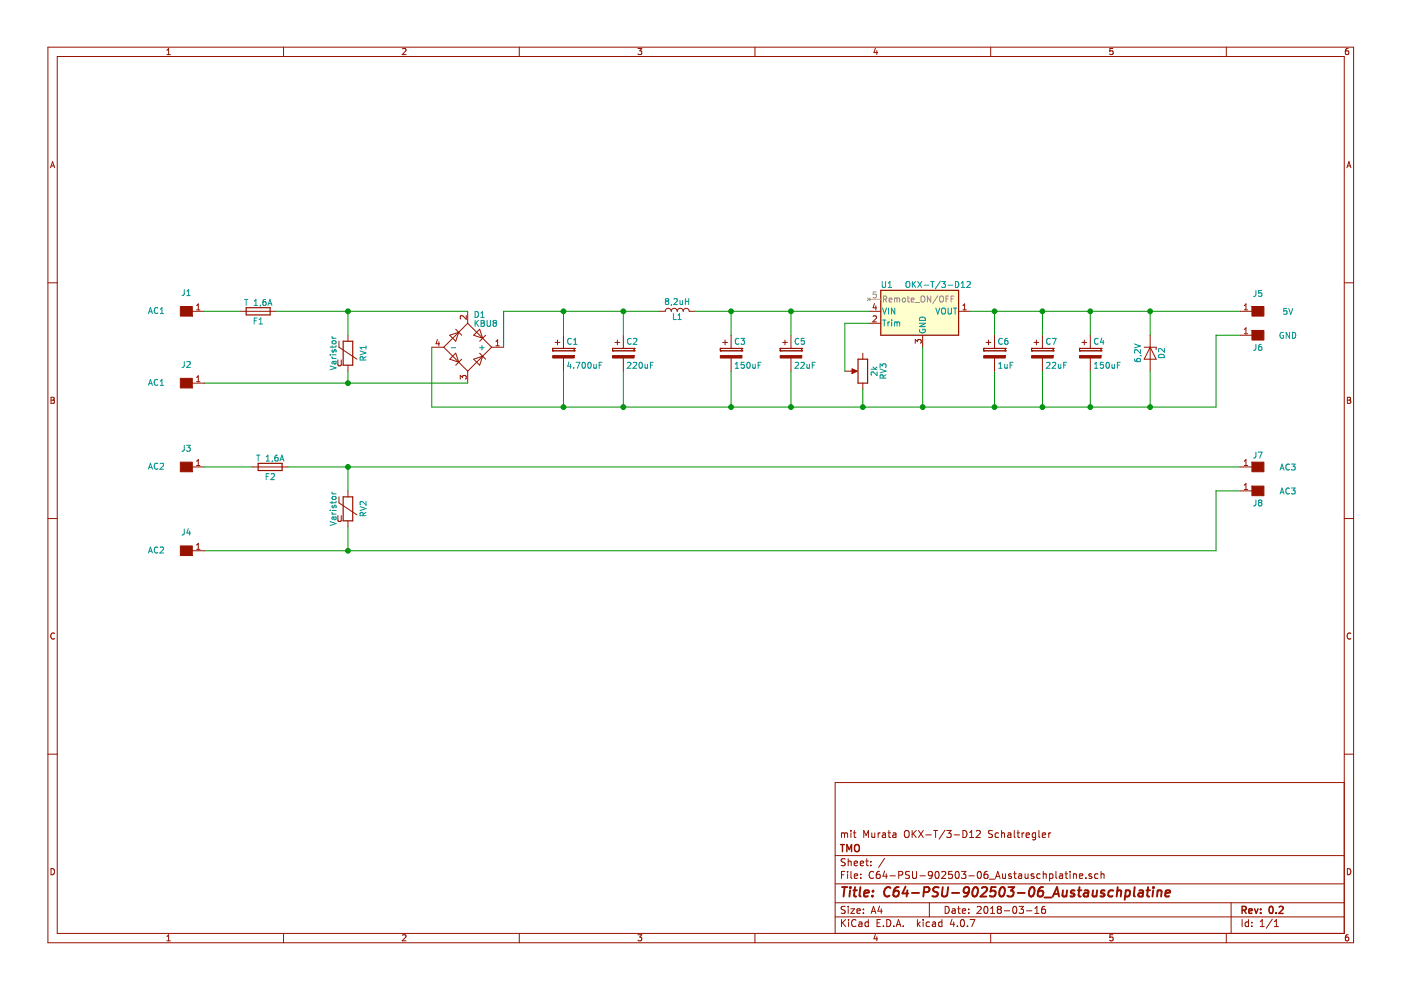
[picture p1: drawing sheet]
<svg xmlns="http://www.w3.org/2000/svg" width="297mm" height="210mm" viewBox="0 0 297 210" stroke-linecap="round" stroke-linejoin="round" font-family="sans-serif">
<g fill="none" stroke="#981200" stroke-width=".21">
<path d="M10.2 10h276.8v189.9h-276.8zM12.1 12h272.9v185.9h-272.9zM35.4 11.6h.7M35.4 10.6l.3-.3v1.3M60.1 10v2M85.3 10.4l.5-.1 .3 .3-.8 1h.8M110.1 10v2M135.3 10.3h.8l-.5 .5h.3l.2 .2-.1 .4-.2 .2-.5-.2M160.1 10v2M185.6 10.2l-.3 .9h.8M185.9 10.7v.9M210 10v2"/>
<path d="M235.9 10.3h-.6v.6l.6-.1 .1 .5-.2 .3-.5-.2M260 10v2M285.8 10.3h-.3l-.2 .3-.1 .7 .3 .3 .4-.2 .1-.4-.2-.2h-.3l-.3 .2M10.7 35.6l.4-1.3 .5 1.3M10.8 35.2h.7M285.6 35.6l.4-1.3 .4 1.3M285.7 35.2h.6M10.2 60h1.9M285 60h2M40.8 66h2.5M41.7 65.7h.7M41.7 64.8l.3-.4v1.3"/>
<path d="M50.9 66h7.6M71.6 76.3v1l.3 .3h.2l.3-.3v-1M71.9 72.3v1.3l3.8 2.6M73.8 71.1v1.2M73.8 77.4v1.3M91.5 73.6h2.6M92.7 72l-.2 .9h.7M93 72.5v.8M94.1 73.6l5.1 5.1M95.4 71.1l1.9-.7-.7 1.9zM95.4 76.2l1.2-1.3 .7 1.9zM96.6 69.8l1.3 1.3"/>
<path d="M97.9 76.2l-1.3 1.2M98.9 66.9v.8l-1-.8-.3 .2 .1 .5M99.2 68.5l5 5.1M99.2 68.5l-5.1 5.1M99.2 66v2.5M99.2 78.7v2.5M100.4 71.1l1.3-1.3 .6 1.9zM100.4 76.2l1.9-.7-.6 1.9zM101.7 74.9l1.3 1.3M103 71.1l-1.3 1.2M104.2 73.6l-5 5.1M104.2 73.6h2.6"/>
<path d="M105.2 73.3h.7M105.2 72.4l.3-.4v1.3M117.2 73.9h.1M117.2 74.4h.1M117.2 73.9v.5M117.2 74.4h4.6M117.2 73.9h4.6M117.7 72.6h1M118.2 72.1v1M119.5 71.1v2.8M119.5 75.9v2.8M121.8 74.4h.1"/>
<path d="M121.8 73.9h.1M121.8 73.9v.5M129.9 73.9h.1M129.9 74.4h.1M129.9 74.4h4.5M129.9 73.9h4.5M129.9 73.9v.5M130.4 72.6h1M130.9 72.1v1M132.2 71.1v2.8M132.2 75.9v2.8M134.4 74.4h.1"/>
<path d="M134.4 73.9h.1M134.4 73.9v.5M139.8 66h1.2a.63 .63 0 0 1 .7-.6 .63 .63 0 0 1 .6 .6 .63 .63 0 0 1 .6-.6 .63 .63 0 0 1 .7 .6 .63 .63 0 0 1 .6-.6 .63 .63 0 0 1 .7 .6 .63 .63 0 0 1 .6-.6 .63 .63 0 0 1 .6 .6h1.3M152.7 73.9h.1M152.7 74.4h.1M152.7 74.4h4.6M152.7 73.9h4.6M152.7 73.9v.5M153.2 72.6h1M153.7 72.1v1M155 71.1v2.8M155 75.9v2.8"/>
<path d="M157.3 74.4h.1M157.3 73.9h.1M157.3 73.9v.5M165.4 73.9h.1M165.4 74.4h.1M165.4 74.4h4.6M165.4 73.9h4.6M165.4 73.9v.5M165.9 72.6h1M166.4 72.1v1M167.7 71.1v2.8M167.7 75.9v2.8"/>
<path d="M170 74.4h.1M170 73.9h.1M170 73.9v.5M179.1 78.7h2.3M182.9 74.9v1.3M184.2 66h2.5M184.2 68.5h2.5M185.1 67.1l.5-.1 .2 .3-.8 .9h.8M185.4 64.4l-.3 .9h.8M185.7 64.8v.9M194.1 72.8v-.8l.4 .4 .1-.4h.6l.1 .2-.1 .6M195.6 71.1v2.5"/>
<path d="M203.2 66h2.6M204.2 65.7h.7M204.2 64.8l.3-.4v1.3M208.6 73.9h.1M208.6 74.4h.1M208.6 74.4h4.5M208.6 73.9h4.5M208.6 73.9v.5M209.1 72.6h1M209.6 72.1v1M210.9 71.1v2.8M210.9 75.9v2.8"/>
<path d="M213.1 74.4h.1M213.1 73.9h.1M213.1 73.9v.5M218.7 73.9h.1M218.7 74.4h.1M218.7 74.4h4.6M218.7 73.9h4.6M218.7 73.9v.5M219.2 72.6h1M219.7 72.1v1M221 71.1v2.8M221 75.9v2.8"/>
<path d="M223.3 74.4h.1M223.3 73.9h.1M223.3 73.9v.5M228.9 73.9h.1M228.9 74.4h.1M228.9 74.4h4.5M228.9 73.9h4.5M228.9 73.9v.5M229.4 72.6h1M229.9 72.1v1M231.2 71.1v2.8M231.2 75.9v2.8"/>
<path d="M233.4 74.4h.1M233.4 73.9h.1M233.4 73.9v.5M242.6 73.6h2.5v.5M243.9 71.1v7.6M243.9 73.6l1.2 2.6h-2.5zM262.9 66h2.5M262.9 71.1h2.5M263.8 65.7h.7M263.8 64.8l.4-.4v1.3M263.8 69.9l.4-.4v1.3M263.8 70.8h.7"/>
<path d="M10.8 84.2h.4l.3 .3-.3 .3 .4 .3-.3 .4h-.5zM10.8 84.8h.4M40.8 99h2.5M40.8 81.2h2.5M41.7 80l.3-.3v1.2M41.7 97.8l.3-.4v1.3M41.7 80.9h.7M41.7 98.7h.7M53.5 99h7.6M97.6 80.4v-.8l.5 .4 .1-.3h.5l.2 .1-.2 .6M182.9 81.2v1.3M262.9 99h2.5"/>
<path d="M263.8 98.7h.7M263.8 97.8l.4-.4v1.3M285.7 84.2h.4l.3 .3-.3 .3 .3 .3-.2 .4h-.5zM285.7 84.8h.4M10.2 109.9h1.9M40.8 116.8h2.5M41.7 115.6l.3-.4v1.3M41.7 116.5h.7M71.6 109.3v1l.3 .3h.2l.3-.3v-1M71.9 105.4v1.2l3.8 2.6M73.8 104.1v1.3M73.8 110.4v1.3"/>
<path d="M262.9 104.1h2.5M263.8 102.9l.4-.4v1.3M263.8 103.8h.7M285 109.9h2M11.6 134.3a.58 .58 0 0 0-.8 .5 .58 .58 0 0 0 .8 .6M286.4 134.3a.58 .58 0 0 0-.8 .5 .58 .58 0 0 0 .8 .6M10.2 159.9h1.9M285 159.9h2M178.4 176.6v1M178.4 176.7l.4-.1 .2 .2M179 176.8l.3-.2 .3 .1 .1 .9M179 176.8v.8"/>
<path d="M180.4 176.1v.1M180.4 176.6v1M180.9 176.6h.6M181.1 176.1v1.3l.4 .2M183.1 177.6v-1.5l.5 1 .5-1v1.5M184.8 176.6l.1 .9 .4 .1 .2-.2M185.5 176.6v1M186.2 176.6v1M186.6 176.6l-.4 .3M187.1 176.7h.6l.1 .9M187.8 176.9l-.8 .3 .3 .4 .5-.1M188.3 176.6h.5"/>
<path d="M188.5 176.1v1.3l.3 .2M189.3 176.7h.6l.1 .9M190 176.9l-.7 .3 .2 .4 .5-.1M192 176.2l.1-.1a.53 .53 0 0 1 .7 .5v.5a.51 .51 0 0 1-.8 .4 .99 .99 0 0 1 0-1.3zM193.4 176.1v1.5M193.6 176.7l.7 .9M194.3 176.1l-.9 .8M194.7 176.1l1.1 1.5M195.8 176.1l-1.1 1.5M196.3 177h1.2M198 176.1h.8M198.4 176.1v1.5"/>
<path d="M200.4 176l-1.3 1.9M200.7 176.1h1l-.5 .6 .4 .1v.6l-.2 .2-.7-.2M202.3 177h1.1M204.2 176.1a.76 .76 0 0 1 .8 .7 .76 .76 0 0 1-.8 .8zM205.6 177.6h.8M205.6 176.5l.4-.4v1.5M207 176.2l.6-.1 .3 .4-1 1.1h1M210.4 176.2l-.6-.1-.2 .3v.3l.7 .3v.4l-.2 .2-.5-.1M211.7 176.7l-.4-.1-.3 .3 .1 .5 .2 .2 .4-.1M212.4 176.7l.2-.1 .3 .1 .1 .9M212.4 176.1v1.5M213.7 176.7h.6v.9"/>
<path d="M214.3 176.9l-.7 .3 .3 .4 .4-.1M215 176.1v1.3l.2 .2M215.6 176.6h.6M215.8 176.1v1.3l.4 .2M216.7 176.6v1M217.1 176.6l-.4 .3M217.6 177.1l.7-.2-.1-.2-.4-.1-.2 .2v.7h.6M219.6 176.6l-.1 1.3-.2 .2-.4-.1M219.6 176.7l-.5-.1-.2 .3v.5l.2 .2 .5-.1M220.3 176.1v1.3l.2 .2M221 177.1l.7-.2-.1-.2-.4-.1-.2 .2 .1 .7h.5M222.4 176.6v1"/>
<path d="M222.8 176.6l-.4 .3M285 165.9h-107.9v32M10.8 184.2a.65 .65 0 0 1 .8 .6 .65 .65 0 0 1-.8 .7zM35.4 198.5l.3-.3v1.3M35.4 199.5h.7M60.1 197.9v2M85.3 198.3l.5-.1 .3 .3-.8 1h.8M110.1 197.9v2M135.3 198.2h.8l-.5 .5h.3l.2 .2-.1 .5-.2 .1-.5-.1M160.1 197.9v2M177.1 194.4h107.9M177.1 191.4h107.9"/>
<path d="M177.1 187.4h107.9M177.1 181.4h107.9M178.4 185.5h.5M178.4 195v1.5M178.6 195.6l.7 .9M179.1 184.8h-.7v1.5M179.2 192.2h-.6l-.3 .2 .1 .4 .7 .3v.4l-.2 .2-.6-.1M179.2 182.1h-.6l-.3 .2 .1 .3 .7 .4v.4l-.2 .2-.6-.1M179.3 195l-.9 .8M179.7 184.8v.1M179.7 185.3v1M179.8 182.1v1.5"/>
<path d="M179.8 192.2v.1M179.8 192.7v1M179.8 182.7l.2-.1h.4l.1 1M179.9 195v.1M179.9 195.5v1M180.4 192.7h.8l-.8 1h.8M180.4 184.8v1.3l.2 .2M181.1 183.1l.7-.2v-.3h-.5l-.2 .2 .1 .7h.6M181.1 185.8l.7-.2v-.3h-.4l-.3 .2 .1 .7h.6M181.5 195.1a.71 .71 0 0 0-1 .5 .71 .71 0 0 0 .7 .9l.3-.2M181.7 193.2l.7-.2-.1-.2-.4-.1-.2 .2 .1 .7h.5M182.1 195.5h.6l.1 1"/>
<path d="M182.4 183.1l.7-.2v-.3h-.5l-.2 .2 .1 .7h.6M182.5 186.1v.2M182.5 185.3v.2M182.8 195.8l-.8 .3 .3 .4 .5-.1M183.1 193.5v.2M183.1 192.8v.1M183.6 182.6h.5M183.8 182.1v1.3l.3 .2M184.1 195.5h-.4l-.3 .2 .1 .6 .2 .2 .4-.1M184.1 195v1.5M184.6 182.6v.2M184.6 183.4v.2"/>
<path d="M184.7 193.7l.5-1.5 .5 1.5M184.8 193.2h.7M185.2 184.9a.71 .71 0 0 0-1 .5 .71 .71 0 0 0 .7 .9l.3-.2M185.6 198.1l-.3 .9h.8M185.9 198.6v.9M186 195.7h.5M186.5 192.1l-.4 1.1h1M186.5 184.8h-.4a1.11 1.11 0 0 0-.2 1.4l.5 .1 .2-.2v-.5l-.2-.3-.5 .1-.1 .2M186.7 195h-.7v1.5h.7M186.8 192.7v1M187.3 196.3v.2M187.6 184.7l-.4 1.1h.9"/>
<path d="M187.6 182l-1.3 1.9M187.9 185.3v1M188 195a.76 .76 0 0 1 .9 .7 .76 .76 0 0 1-.9 .8zM188.7 185.7h1.1M189.5 196.3v.2M190 196.5l.5-1.5 .5 1.5M190.1 196h.8M190.5 185.5h.8l.1-.2-.1-.4-.2-.1h-.6v1.5M191.5 196.3v.2M192.8 184.8h-.6l-.2 .2v.3l.8 .4v.4l-.2 .2-.6-.1M193.5 184.8v1.2l.2 .3h.4l.2-.3v-1.2M194.5 195v1.5"/>
<path d="M194.7 195.9l.4 .6M195 185.7h1.2M195.1 195.5l-.6 .5M195.7 195v.1M195.7 195.5v1M197 191.4v3M197.1 195.5h-.5l-.2 .2v.6l.2 .2 .5-.1M197.7 185.4l-.3 .3h-.3l-.3-.3v-.4l.3-.2h.3l.3 .2a1.01 1.01 0 0 1-.5 1.3h-.2M197.7 195.5h.6l.1 1M198.4 195.8l-.7 .3 .2 .4 .5-.1M198.4 184.9l.2-.1a.8 .8 0 0 1 .5 .7 .8 .8 0 0 1-.5 .8l-.4-.6zM199.7 184.9l.5-.1 .3 .4-.9 1.1h.9"/>
<path d="M199.7 195.5h-.4l-.3 .2 .1 .6 .2 .2 .4-.1M199.7 195v1.5M200.4 192.2a.76 .76 0 0 1 .9 .7 .76 .76 0 0 1-.9 .8zM201.8 194.9l-.3 1.1h.9M201.9 184.8h-.7l-.1 .7 .7-.1 .1 .2v.5l-.2 .2-.6-.2M201.9 192.8h.6v.9M202.2 195.5v1M202.5 193l-.7 .3 .2 .4 .5-.1M202.7 184.9l.2-.1a.8 .8 0 0 1 .5 .7 .8 .8 0 0 1-.5 .8l-.4-.6zM203 196.3v.2M203 192.7h.6M203.2 192.2v1.3l.4 .2"/>
<path d="M203.8 195.1l.2-.1a.8 .8 0 0 1 .5 .7 .8 .8 0 0 1-.5 .8l-.4-.6zM203.8 184.8h1l-.5 .5 .4 .2v.6l-.2 .2-.7-.2M204 193.2l.7-.2v-.2l-.4-.1-.3 .2 .1 .7h.6M205.1 196.3v.2M205.4 193.5v.2M205.4 192.8v.1M205.4 185.7h1.2M205.7 195h1l-.7 1.5M207.2 192.3l.6-.1 .2 .4-.9 1.1h.9M207.4 184.9l.2-.1a.8 .8 0 0 1 .5 .7 .8 .8 0 0 1-.5 .8l-.4-.6zM208.7 192.3l.3-.1a.8 .8 0 0 1 .5 .7 .8 .8 0 0 1-.5 .8l-.4-.6zM209.3 184.8h-.4a1.11 1.11 0 0 0-.1 1.4l.4 .1 .2-.2 .1-.5-.3-.3-.4 .1-.2 .2"/>
<path d="M209.8 186.4h1.1M210 193.7h.9M210 192.6l.5-.4v1.5M210 197.9v2M211.1 186.3l.4-1.5 .5 1.5M211.2 185.8h.7M211.7 192.8l-.3-.3 .3-.3h.3l.3 .2-.3 .4M211.7 192.8l-.3 .3v.3l.3 .3h.3l.3-.3v-.3l-.3-.3M211.7 192.8h.3M212.6 185.3v.9l.4 .1 .2-.2M212.9 193.1h1.2M213.2 185.3v1"/>
<path d="M214.4 185.3h-.3l-.3 .2 .1 .2 .5 .1v.4h-.6M214.9 192.3l.2-.1a.8 .8 0 0 1 .5 .7 .8 .8 0 0 1-.5 .8l-.4-.6zM214.9 185.3h.6M215.1 184.8v1.3l.4 .2M216 185.3h.6v1M216.1 192.2h.9l-.5 .6 .4 .1v.6l-.2 .2-.6-.2M216.6 185.6l-.7 .3 .2 .4 .5-.1M217.3 185.3l.1 .9 .4 .1 .2-.2M217.6 193.1h1.2M218 185.3v1M219.2 185.3h-.4l-.2 .2 .1 .2 .5 .1v.4h-.6M219.4 193.7h.9"/>
<path d="M219.4 192.6l.4-.4v1.5M220.5 185.3h-.4l-.3 .2 .1 .6 .2 .2 .4-.1M221.2 185.4l.2-.1h.4v1M221.2 184.8v1.5M221.5 192.2h-.4a1.11 1.11 0 0 0-.1 1.4l.4 .1 .2-.2 .1-.5-.3-.2h-.4l-.2 .2M222.5 185.3h.5l.2 .2-.1 .7h-.6M222.5 185.3v1.5M223.9 184.8v1.3l.2 .2M224.7 185.3h.5l.1 1M225.3 185.6l-.7 .3 .2 .4 .5-.1M225.8 185.3h.6M226 184.8v1.3l.4 .2"/>
<path d="M226.9 184.8v.1M226.9 185.3v1M227.6 185.4l.2-.1h.4v1M227.6 185.3v1M228.9 185.8l.7-.2-.1-.3h-.4l-.2 .2v.7h.6M230.2 186.1v.2M231.4 185.3h-.3l-.2 .2v.2l.5 .1v.4h-.5M232.8 185.3h-.4l-.3 .2 .1 .6 .2 .2 .4-.1M233.4 184.8v1.5M233.4 185.4l.3-.1h.3l.1 1M235.9 198.2h-.6v.6l.6-.1 .1 .5-.2 .3-.5-.1M260 197.9v2"/>
<path d="M261 191.4v6.5M263.4 195v1.5M264.7 195.5h-.4l-.3 .2 .1 .6 .2 .2 .4-.1M264.7 195v1.5M265.4 196.3v.2M265.4 195.5v.2M267.2 196.5h.9M267.2 195.4l.4-.4v1.5M269.8 194.9l-1.3 1.9M270.2 196.5h.8M270.2 195.4l.4-.4v1.5M285.7 184.2a.65 .65 0 0 1 .7 .6 .65 .65 0 0 1-.7 .7z"/>
<path d="M285.8 198.2h-.3l-.2 .3-.1 .7 .3 .3 .4-.1 .1-.5-.2-.2h-.3l-.3 .2"/>
</g>
<g fill="none" stroke="#009596" stroke-width=".21">
<path d="M187 59.7v1l.3 .3h.2l.3-.3v-1M192.1 59.9l.3-.2h.3l.2 .8a.42 .42 0 0 1-.2 .4 .42 .42 0 0 1-.5 0l-.1-.4zM193.4 59.7v1.3M194.2 59.7l-.8 .7M194.6 59.7l.8 1.3M195.4 59.7l-.8 1.3M197.3 59.7h.7M197.7 59.7v1.3M199.4 59.6l-1.1 1.7M199.7 59.7h.7l-.4 .5 .4 .1v.5l-.2 .2-.5-.2M202.6 59.7a.64 .64 0 0 1 .7 .6 .64 .64 0 0 1-.7 .7zM205 59.8l.5-.1 .2 .3-.8 1h.8"/>
<path d="M31.5 66.5l.4-1.3 .4 1.3M31.6 66.1h.6M33.5 65.3a.56 .56 0 0 0-.8 .5 .56 .56 0 0 0 .8 .6M34 66.5h.7M34 65.6l.3-.4v1.3M39.1 61.4l-.1 1.1-.4 .2M39.1 76.6l-.1 1.1-.4 .2M39.6 62.7h.7M39.6 61.8l.4-.4v1.3M39.6 76.7l.5-.1 .2 .4-.7 .9h.7M51.8 63.5h.8M52.2 63.5v1.3"/>
<path d="M53.9 68h.4M53.9 64.8h.7M53.9 63.8l.4-.3v1.3M54.5 67.4h-.6v1.3M54.9 68.7h.7M54.9 67.8l.4-.4v1.3M55.2 64.7l-.1 .2M56.3 63.5h-.3l-.2 .3-.1 .7 .3 .3 .4-.2-.1-.6h-.3l-.3 .2M56.8 64.8l.4-1.3 .5 1.3M56.9 64.4h.6M70 77.6l1.3 .4-1.3 .4M70 75.2h.1"/>
<path d="M70.4 71.4l.3 .3M70.4 73.3v.5M70.4 75.6l.3 .4M70.4 76h.9M70.4 75.2h.9M70.4 71.7h.9M70.5 72.4l.5-.2 .3 .5-.3 .2h-.3l-.3-.2zM70.5 74.2l-.1 .3 .2 .2 .2-.1 .1-.4h.3v.5M70.7 76.6l.3 .6 .3-.2-.1-.4M71.3 76.6l-.8 .1v.4M71.3 73.3l-.2 .3h-1.1M76.3 74.4l1.3 .4-1.3 .4"/>
<path d="M77 76.3l-.1-.6h-.5l-.1 .6h1.3M77.6 75.6l-.6 .4M77.6 73.3v.7M77.6 73.7h-1.3l.4 .3M95.7 73.7h.9M100.7 66a.64 .64 0 0 1 .8 .7 .64 .64 0 0 1-.8 .6zM100.7 67.9v1.3M100.9 68.5l.5 .7M101.4 67.9l-.7 .7M101.7 73.7h1M102 67.3h.7M102 66.4l.3-.4v1.3"/>
<path d="M102 67.9h.4l.3 .3-.3 .3 .3 .1v.3l-.2 .3h-.5zM102 68.5h.4M102.2 73.2v1M103.3 67.9v1l.2 .3h.3l.2-.3v-1M104.8 68.5l-.3 .2 .1 .4 .2 .1h.2l.3-.3-.1-.3-.2-.1M104.8 68.5l-.3-.3 .3-.3 .4 .1 .1 .2-.3 .3M104.8 68.5h.2M120.6 76.7l-.2 1h.7M120.9 77.2v.9M121.1 71.8a.56 .56 0 0 0-.8 .6 .56 .56 0 0 0 .8 .5M121.6 73h.7M121.6 72.1l.4-.4v1.3"/>
<path d="M121.6 78v.1M122.1 76.8h.8l-.5 1.3M123.5 76.9l.2-.1a.67 .67 0 0 1 .4 .7 .67 .67 0 0 1-.4 .6l-.3-.5zM124.7 76.9l.2-.1a.67 .67 0 0 1 .4 .7 .67 .67 0 0 1-.4 .6l-.3-.5zM125.9 77.2v.8l.3 .1 .2-.1M126.4 77.2v.9M127 77.4h.5M127.6 76.8h-.6v1.3M133 76.9l.5-.1 .3 .4-.8 .9h.8M133.8 71.8a.56 .56 0 0 0-.8 .6 .56 .56 0 0 0 .8 .5M134.3 76.9l.5-.1 .2 .4-.8 .9h.8M134.3 71.8l.5-.1 .2 .4-.8 .9h.8"/>
<path d="M135.6 76.9l.2-.1a.67 .67 0 0 1 .4 .7 .67 .67 0 0 1-.4 .6l-.3-.5zM136.8 77.2v.8l.3 .1 .2-.1M137.3 77.2v.9M137.9 77.4h.4M138.5 76.8h-.6v1.3M141.3 63.8l-.2-.2 .2-.3 .4 .1 .1 .2-.2 .2M141.3 63.8l-.2 .3v.4l.2 .1h.3l.2-.3-.1-.3-.1-.2M141.3 63.8h.3M142.4 64.5l-.1 .3M142.8 66.5v1.3h.6M142.9 63.4l.5-.1 .2 .4-.8 .9h.8M143.7 67.8h.7"/>
<path d="M143.7 66.8l.4-.3v1.3M144.2 63.7v.8l.3 .1 .2-.1M144.7 63.7v.9M145.3 63.9h.7M145.3 63.3v1.3M146 63.3v1.3M155.9 78.1h.7M155.9 77.2l.4-.4v1.3M156.7 71.8a.56 .56 0 0 0-.8 .6 .56 .56 0 0 0 .8 .5M157.1 71.7h.8l-.5 .5 .4 .1v.6l-.2 .1-.5-.1M157.8 76.8h-.6l-.1 .6h.7v.6l-.2 .1-.5-.1M158.4 76.9l.2-.1a.67 .67 0 0 1 .5 .7 .67 .67 0 0 1-.5 .6l-.3-.5z"/>
<path d="M159.6 77.2l.1 .8 .3 .1 .1-.1M160.1 77.2v.9M160.7 77.4h.5M161.4 76.8h-.7v1.3M168.6 76.9l.5-.1 .2 .4-.8 .9h.8M169.4 71.8a.56 .56 0 0 0-.8 .6 .56 .56 0 0 0 .8 .5M169.8 76.9l.5-.1 .2 .4-.8 .9h.8M170.5 71.7h-.6v.6h.6v.6l-.2 .1-.4-.1M171.1 77.2v.8l.3 .1 .2-.1M171.6 77.2v.9M172.2 77.4h.5M172.8 76.8h-.6v1.3"/>
<path d="M184.7 78.3h1.3M185.1 77.8l.5 .5M186 78.8v.8l-1-.8-.3 .3 .1 .5M186 77.8l-.5 .4M186.6 77.9v-.8l.5 .5 .1-.4h.5l.2 .2-.2 .5M186.6 78.2l1.3 .5-1.3 .4M187.1 67.9h.7M187.1 65.3l.4 1.3 .5-1.3M187.5 67.9v1.2M187.9 79.5l-.7 .4M188.3 68.3v.8M188.3 61h.7"/>
<path d="M188.3 60l.4-.3v1.3M188.4 65.3v1.3M188.6 68.3l-.3 .2M189 67.9v.1M189 68.3v.8M189.7 68.4l.3-.1 .2 .1M189.7 68.3v.8M189.7 65.3v1.3l-.7-1.3v1.3M190.2 68.4l.2-.1h.3l.1 .8M190.2 68.4v.7M193.6 60.2l.6 .8M194.9 68.5h1.3l-1.3 .8h1.3"/>
<path d="M195 67.4a.69 .69 0 0 1 .8-.1 .69 .69 0 0 1 .4 .6h-1.3zM195 69.9a.59 .59 0 0 0 .6 .7 .59 .59 0 0 0 .5-.7l-.4-.1v.2M195.9 60.5h1M198.4 65.3l.4 1.3 .5-1.3M199.7 65.5l.2-.2 .4 .1 .2 .8a.42 .42 0 0 1-.2 .3 .42 .42 0 0 1-.5 0l-.2-.3zM201 65.3v1l.2 .3h.3l.2-.3v-1M201 60.5h1M202.1 65.3h.8M202.5 65.3v1.3M203.8 61h.7M203.8 60l.4-.3v1.3M211.7 78.1h.8"/>
<path d="M211.7 77.2l.4-.4v1.3M212.5 71.8a.56 .56 0 0 0-.8 .6 .56 .56 0 0 0 .8 .5M213 77.2l.1 .8 .3 .1 .1-.1M213.5 77.2v.9M213.6 71.7l-.4 .1-.1 .2-.1 .8 .2 .2 .5-.1-.1-.6-.4-.1-.2 .3M214.2 77.4h.4M214.8 76.8h-.6v1.3M221.9 76.9l.5-.1 .2 .4-.8 .9h.8M222.7 71.8a.56 .56 0 0 0-.8 .6 .56 .56 0 0 0 .8 .5M223.1 71.7h.8l-.5 1.3M223.1 76.9l.5-.1 .2 .4-.8 .9h.8M224.4 77.2v.8l.3 .1 .2-.1"/>
<path d="M224.9 77.2v.9M225.5 77.4h.5M226.1 76.8h-.6v1.3M232.1 78.1h.7M232.1 77.2l.3-.4v1.3M232.8 71.8a.56 .56 0 0 0-.8 .6 .56 .56 0 0 0 .8 .5M233.6 71.7l-.3 .9h.8M233.9 72.1v.9M233.9 76.8h-.6v.6h.6v.6l-.1 .1-.5-.1M234.6 76.9l.2-.1a.67 .67 0 0 1 .4 .7 .67 .67 0 0 1-.4 .6l-.3-.5zM235.8 77.2v.8l.3 .1 .2-.1M236.3 77.2v.9"/>
<path d="M236.9 77.4h.4M237.5 76.8h-.6v1.3M240.5 76.1l.1 .4 .2 .1 .7 .1 .3-.2-.1-.5-.6 .1-.1 .4 .2 .2M240.5 72.9l1.3 .5-1.3 .4M241.7 75.4l.3 .1M241.8 74.2v.7l-.9-.7-.4 .2 .1 .5M245.7 75.3a.69 .69 0 0 1 .7-.1 .69 .69 0 0 1 .5 .6h-1.3zM246.9 73.9v.8l-.9-.8-.4 .2 .1 .5M266.3 61.6l-.1 1.1-.4 .2M266.3 73l-.1 1.1-.4 .2M267.4 73l-.3 .1-.2 .2-.1 .7 .3 .3 .4-.1-.1-.7h-.3l-.3 .2M267.5 61.6h-.6l-.1 .6h.7v.5l-.2 .2-.5-.2"/>
<path d="M272.1 70.5a.59 .59 0 0 0-.7 .6 .59 .59 0 0 0 .7 .6v-.5h-.2M272.8 65.4h-.6v.6h.6v.5l-.2 .2-.4-.2M273.3 65.4l.4 1.3 .4-1.3M273.4 70.5v1.2l-.7-1.2v1.2M274 70.5a.64 .64 0 0 1 .7 .6 .64 .64 0 0 1-.7 .6zM31.5 81.7l.4-1.3 .4 1.3M31.5 99.5l.4-1.3 .4 1.3M31.6 81.3h.6M31.6 99.1h.6M33.5 80.5a.56 .56 0 0 0-.8 .6 .56 .56 0 0 0 .8 .5M33.5 98.3a.56 .56 0 0 0-.8 .5 .56 .56 0 0 0 .8 .6M34 80.8l.3-.4v1.3"/>
<path d="M34 81.7h.7M34 98.3l.5-.1 .2 .4-.8 .9h.8M39.1 94.4l-.1 1.1-.4 .2M39.6 94.4h.7l-.4 .5 .4 .1v.6l-.2 .1-.5-.1M54.4 96.5h.7M54.7 96.5v1.3M56.4 97.8h.7M56.4 96.8l.4-.3v1.3M57.8 97.7l-.1 .2M58.8 96.5h-.3l-.2 .3v.7l.2 .3 .4-.2-.1-.6h-.3l-.2 .2M59.4 97.8l.4-1.3 .4 1.3M59.5 97.4h.6"/>
<path d="M187.2 80.2v-.6l-.5-.1-.1 .7h1.3M266.3 95.9l-.1 1-.4 .2M266.8 95.9h.8l-.5 1.2M271.4 99.7l.4-1.3 .4 1.3M271.5 99.3h.6M273.4 98.5a.56 .56 0 0 0-.8 .5 .56 .56 0 0 0 .8 .5M273.8 98.4h.8l-.4 .5 .3 .1v.5l-.1 .2-.6-.2M31.5 117.3l.4-1.3 .4 1.3M31.6 116.9h.6M33.5 116.1a.56 .56 0 0 0-.8 .5 .56 .56 0 0 0 .8 .5M34 116.1l.5-.1 .2 .3-.8 1h.8M39.1 112.2l-.1 1-.4 .2"/>
<path d="M39.9 112.1l-.3 .9h.8M40.2 112.6v.8M56.4 101h.5M57 100.4h-.6v1.3M57.5 100.5l.5-.1 .2 .4-.8 .9h.8M70 110.6l1.3 .4-1.3 .4M70 108.2h.1M70.4 104.4l.3 .3M70.4 106.3v.5M70.4 108.7l.3 .3M70.4 109h.9M70.4 108.2h.9"/>
<path d="M70.4 104.7h.9M70.5 105.4l.5-.2 .3 .5-.3 .2h-.3l-.3-.2zM70.5 107.2l-.1 .3 .2 .2 .2-.1 .1-.4h.3v.5M70.7 109.6l.3 .6 .3-.2-.1-.4M71.3 109.6l-.8 .1v.4M71.3 106.3l-.2 .3h-1.1M76.3 107.4l1.3 .4-1.3 .4M77 109.3l-.1-.6h-.5l-.1 .6h1.3M77.6 106.3v.8l-.9-.8-.4 .2 .1 .5M77.6 108.6l-.6 .4M266.3 106l-.1 1.1-.4 .2M267.1 106.5l-.3-.2 .3-.3 .4 .1v.2l-.2 .2"/>
<path d="M267.1 106.5l-.3 .3 .1 .4 .2 .1h.2l.2-.3v-.3l-.2-.2M267.1 106.5h.2M271.4 104.7l.4-1.2 .4 1.2M271.5 104.4h.6M273.4 103.6a.56 .56 0 0 0-.8 .5 .56 .56 0 0 0 .8 .5M273.8 103.5h.8l-.4 .5 .3 .1v.5l-.1 .1-.6-.1"/>
</g>
<path d="M52.2 65.2h5.1v1.6h-5.1zM72.8 72.3h2v5.1h-2zM181.9 76.2h2v5h-2zM186.7 61.6h16.5v9.5h-16.5zM54.7 98.2h5.1v1.6h-5.1zM72.8 105.4h2v5h-2z" fill="none" stroke="#981200" stroke-width=".25"/>
<g fill="#981200" stroke="#981200" stroke-width=".21">
<path d="M180.6 78.2l1.2 .5-1.2 .5z"/>
<path d="M117.2 75.4h4.6v.5h-4.6z" fill-rule="evenodd"/>
<path d="M129.9 75.4h4.5v.5h-4.5z" fill-rule="evenodd"/>
<path d="M152.7 75.4h4.6v.5h-4.6z" fill-rule="evenodd"/>
<path d="M228.9 75.4h4.5v.5h-4.5z" fill-rule="evenodd"/>
<path d="M38.2 65h2.6v2h-2.6z" fill-rule="evenodd"/>
<path d="M38.2 80.2h2.6v2h-2.6z" fill-rule="evenodd"/>
<path d="M38.2 98h2.6v2h-2.6z" fill-rule="evenodd"/>
<path d="M38.2 115.8h2.6v2h-2.6z" fill-rule="evenodd"/>
<path d="M265.4 65h2.6v2h-2.6z" fill-rule="evenodd"/>
<path d="M265.4 70.1h2.6v2h-2.6z" fill-rule="evenodd"/>
<path d="M265.4 98h2.6v2h-2.6z" fill-rule="evenodd"/>
<path d="M265.4 103.1h2.6v2h-2.6z" fill-rule="evenodd"/>
<path d="M208.6 75.4h4.5v.5h-4.5z" fill-rule="evenodd"/>
<path d="M218.7 75.4h4.6v.5h-4.6z" fill-rule="evenodd"/>
<path d="M165.4 75.4h4.6v.5h-4.6z" fill-rule="evenodd"/>
</g>
<path d="M186.7 61.6h16.5v9.5h-16.5z" fill-rule="evenodd" fill="#fffecd" stroke="#fffecd" stroke-width=".25"/>
<g fill="none" stroke="#969696" stroke-width=".21">
<path d="M183.9 63.2l.6 .6M184.2 63.5h2.5M184.5 63.2l-.6 .6M185.8 61.9h-.6l-.1 .6h.7v.5l-.2 .2-.5-.2M187.3 63.4h.6l.1-.5-.7-.1v1.2M187.6 63.4l.4 .6M188.5 63.6l.6-.1-.1-.2-.3-.1-.2 .2 .1 .6h.4M189.7 63.3l.3-.1 .2 .2M189.7 63.2v.8M190.2 63.4l.2-.2 .3 .1 .1 .7M190.2 63.4v.6M191.4 63.3l.1-.1 .4 .1 .1 .5-.2 .2h-.3l-.1-.1z"/>
<path d="M192.3 63.2h.5M192.5 62.8v1l.3 .2M193.2 63.6l.6-.1-.1-.2-.3-.1-.2 .2v.6h.5M194 64.1h1M195.3 63l.2-.2h.4l.2 .8a.42 .42 0 0 1-.2 .4 .42 .42 0 0 1-.5 0l-.2-.4zM197.3 62.8v1.2l-.7-1.2v1.2M198.8 62.7l-1 1.7M199.3 63l.2-.2h.4l.1 .8a.42 .42 0 0 1-.2 .4 .42 .42 0 0 1-.4 0l-.2-.4zM200.6 63.4h.4M201.2 62.8h-.6v1.2M201.7 63.4h.4M202.3 62.8h-.6v1.2"/>
</g>
<g fill="none" stroke="#009300" stroke-width=".21">
<path d="M43.3 66h7.6M58.5 66h40.7M73.8 66v5.1M73.8 78.7v2.5M119.5 66v5.1M119.5 78.7v7.6M132.2 66v5.1M132.2 78.7v7.6M139.8 66h-33v7.6M147.4 66h36.8M155 66v5.1M155 78.7v7.6"/>
<path d="M167.7 66v5.1M167.7 78.7v7.6M184.2 68.5h-5.1v10.2M195.6 73.6v12.7M205.8 66h57.1M210.9 66v5.1M210.9 78.7v7.6M221 66v5.1M221 78.7v7.6M231.2 66v5.1M231.2 78.7v7.6M243.9 66v5.1"/>
<path d="M243.9 78.7v7.6M262.9 71.1h-5.1v15.2h-166.3v-12.7M43.3 81.2h55.9M43.3 99h10.2M61.1 99h201.8M73.8 99v5.1M182.9 82.5v3.8M73.8 111.7v5.1M262.9 104.1h-5.1v12.7h-214.5"/>
</g>
<g fill="#009300" stroke="#009300" stroke-width=".21">
<circle cx="73.8" cy="66" r=".51"/>
<circle cx="210.9" cy="66" r=".51"/>
<circle cx="210.9" cy="86.3" r=".51"/>
<circle cx="195.6" cy="86.3" r=".51"/>
<circle cx="182.9" cy="86.3" r=".51"/>
<circle cx="155" cy="66" r=".51"/>
<circle cx="155" cy="86.3" r=".51"/>
<circle cx="132.2" cy="86.3" r=".51"/>
<circle cx="132.2" cy="66" r=".51"/>
<circle cx="73.8" cy="99" r=".51"/>
<circle cx="73.8" cy="81.2" r=".51"/>
<circle cx="119.5" cy="66" r=".51"/>
<circle cx="119.5" cy="86.3" r=".51"/>
<circle cx="73.8" cy="116.8" r=".51"/>
<circle cx="221" cy="66" r=".51"/>
<circle cx="231.2" cy="66" r=".51"/>
<circle cx="243.9" cy="66" r=".51"/>
<circle cx="221" cy="86.3" r=".51"/>
<circle cx="231.2" cy="86.3" r=".51"/>
<circle cx="243.9" cy="86.3" r=".51"/>
<circle cx="167.7" cy="66" r=".51"/>
<circle cx="167.7" cy="86.3" r=".51"/>
</g>
<g fill="none" stroke="#981200" stroke-width=".3">
<path d="M178.2 179.1h.8M178.6 179.1v1.5M181.3 179.3l.2-.2a.53 .53 0 0 1 .7 .5v.5a.51 .51 0 0 1-.8 .4 1.05 1.05 0 0 1-.1-1.2zM179.6 180.6v-1.5l.5 1 .4-1v1.5M263.4 193l.7-.1 .1-.2-.1-.4-.2-.1h-.5v1.5M263.7 193l.5 .7M264.8 193.2l.7-.2-.1-.2-.4-.1-.2 .2 .1 .7h.5M266 192.7l.3 1 .4-1M267.3 193.5v.2M267.3 192.8v.1M269.2 192.3l.2-.1a.8 .8 0 0 1 .5 .7 .8 .8 0 0 1-.5 .8l-.3-.6zM270.6 193.5v.2"/>
<path d="M271.2 192.3l.6-.1 .3 .4-1 1.1h1"/>
</g>
<g fill="none" stroke="#981200" stroke-width=".41">
<path d="M178.5 188.1h1.2M179.1 188.1l-.3 2M180.2 188.8l-.1 1.3M180.3 188.1v.2M180.3 188.1l.1 .1-.1 .1M180.9 188.8h.8M181.3 188.1l-.2 1.7 .1 .2 .3 .1M182.4 188.1l-.2 1.7 .3 .3M183.2 189.4l1-.2v-.4h-.8l-.2 1 .2 .3 .6-.1M185 189.9v.2M185.1 188.8v.2M185.1 188.8l-.1 .1 .1 .1"/>
<path d="M188.8 188.3a.87 .87 0 0 0-1 0 .87 .87 0 0 0-.3 .9 .69 .69 0 0 0 .3 .8 .69 .69 0 0 0 .8-.1M190.5 188.1a.93 .93 0 0 0-1 .8v1l.6 .2 .4-.4 .1-.5-.3-.4a.69 .69 0 0 0-.8 .4M192 188l-.7 1.4h1.3M192.4 188.8l-.2 1.3M193.3 189.3h1.6M195.9 189.1l.9-.1a.55 .55 0 0 0 .1-.8l-.9-.1-.2 2M199 188.2l-.7-.1-.3 .2-.1 .5 .8 .4 .1 .5-.4 .4-.7-.1M199.9 188.1l-.2 1.6 .3 .4a.67 .67 0 0 0 .8-.4l.2-1.6M201.8 189.3h1.6M205.4 188.9l-.2 .3-.6 .1-.3-.4 .1-.4a.66 .66 0 0 1 .9-.3l.1 .1a1.5 1.5 0 0 1-.7 1.8h-.3M206.6 188.2a.45 .45 0 0 1 .7 .3l-.2 1.2-.2 .3-.4 .1a1.27 1.27 0 0 1 .1-1.9zM208.2 188.3l.3-.2h.5l.2 .1 .1 .5-1.4 1.4h1.2"/>
<path d="M211.1 188.1h-.9l-.2 .9 .3-.2 .7 .1 .1 .3-.2 .7-.3 .2h-.5l-.2-.2M212.3 188.2a.45 .45 0 0 1 .7 .3l-.2 1.2-.2 .3-.3 .1a1.27 1.27 0 0 1 0-1.9zM213.8 188.1h1.2l-.7 .7a.48 .48 0 0 1 .6 .4l-.3 .8-.7 .1-.3-.2M215.8 189.3h1.5M218.5 188.3l.1-.1a.45 .45 0 0 1 .7 .3v.8l-.3 .6-.3 .2-.4-.2a1.64 1.64 0 0 1 .2-1.6zM221.2 188.1a.93 .93 0 0 0-1.1 .8v1l.6 .2 .4-.4 .1-.5-.3-.4a.69 .69 0 0 0-.8 .4M221.4 190.3h1.6M223.2 190.1l.9-2 .4 2M223.4 189.5h1M225.4 188.8l-.1 1.2 .5 .1 .3-.2M226.2 188.8l-.1 1.3M227.8 188.8h-.4l-.4 .3 .3 .3 .4 .1 .1 .3-.1 .2h-.8"/>
<path d="M228.5 188.8h.8M228.9 188.1l-.2 1.7 .1 .2 .3 .1M229.9 188.8h.8v1.3M230.8 189.2l-.8 .1a.4 .4 0 0 0-.3 .4 .4 .4 0 0 0 .3 .4l.7-.1M231.7 188.8v1.2l.5 .1 .3-.2M232.6 188.8l-.1 1.3M234.2 188.8h-.5l-.3 .3 .3 .3 .4 .1 .1 .3-.1 .2h-.8M236 188.8h-.2a.66 .66 0 0 0-.8 .3v.8l.3 .2 .6-.1M236.9 188.9l.3-.1h.5l-.1 1.3M237 188.1l-.3 2M238.7 188.8h.6l.2 .1-.1 1a.67 .67 0 0 1-.8 .1M238.7 188.8l-.2 2"/>
<path d="M240.6 188.1l-.2 1.7 .2 .3M241.5 188.8h.8v1.3M242.4 189.2l-.8 .1a.4 .4 0 0 0-.3 .4 .4 .4 0 0 0 .3 .4l.7-.1M243.1 188.8h.7M243.4 188.1l-.2 1.7 .1 .2 .4 .1M244.5 188.8l-.2 1.3M244.6 188.1l-.1 .2M244.6 188.1l.1 .1-.2 .1M245.4 188.9l.3-.1h.5v1.3M245.5 188.8l-.2 1.3M247.1 189.4l1-.2-.1-.4h-.6l-.3 .2v1h.8"/>
</g>
</svg>
